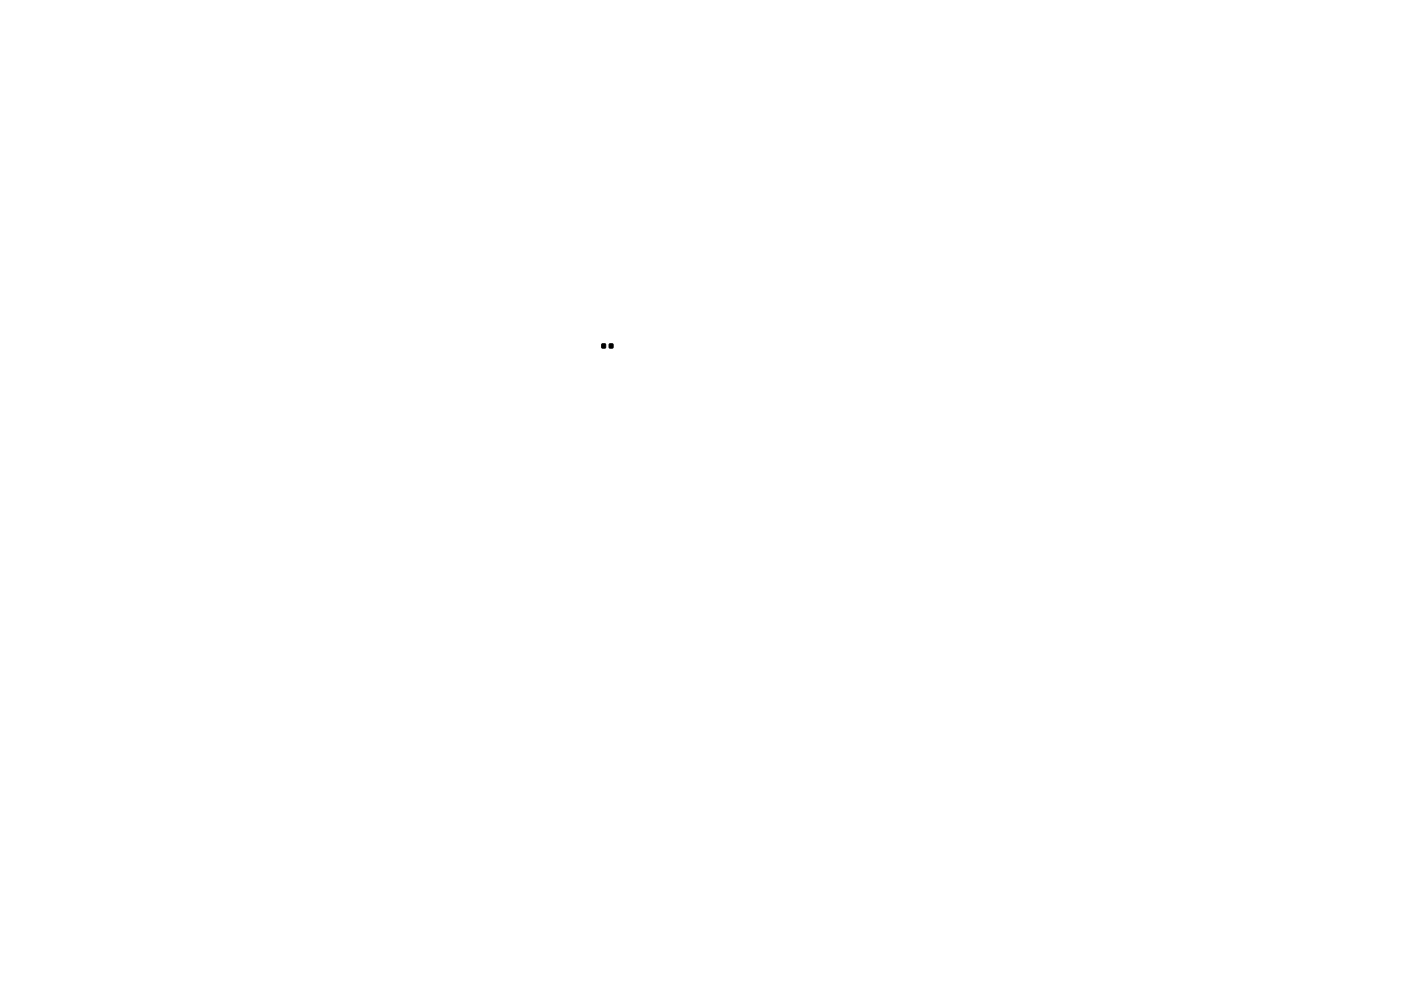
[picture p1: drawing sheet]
<svg xmlns="http://www.w3.org/2000/svg" width="297mm" height="210mm" viewBox="0 0 297 210" stroke-linecap="round" stroke-linejoin="round" font-family="sans-serif">
<path d="M127.6 73h.8l-.1 .8h-.7zM129.2 73h.8l-.1 .8h-.7z" fill="#000" stroke="#000" stroke-width=".21"/>
</svg>
